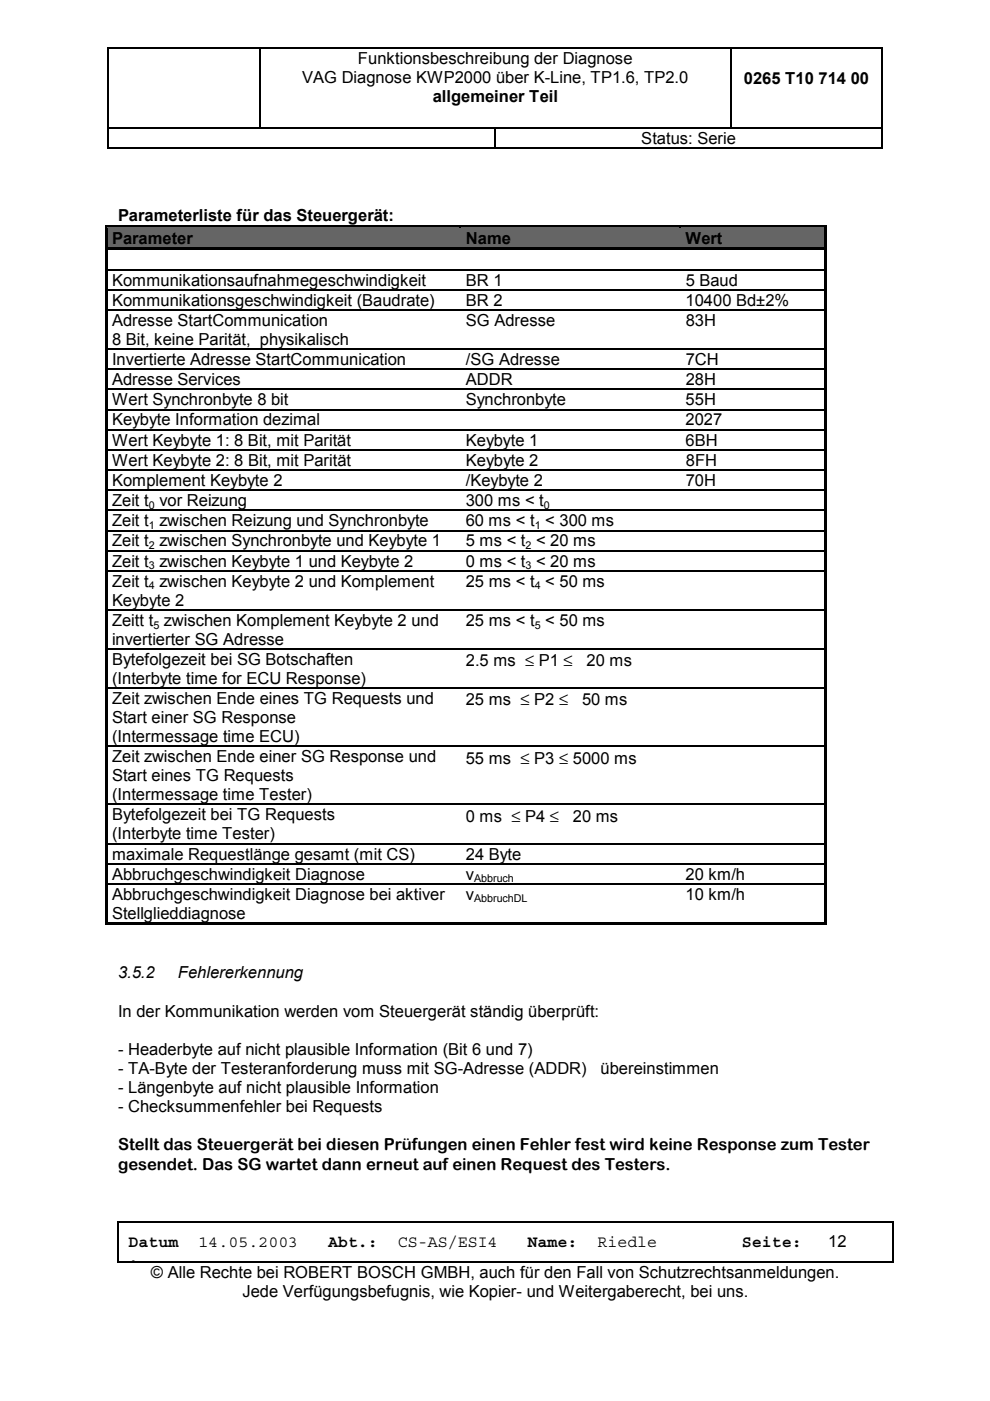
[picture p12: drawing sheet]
<svg xmlns="http://www.w3.org/2000/svg" width="210mm" height="297mm" viewBox="0 0 210 297" stroke-linecap="round" stroke-linejoin="round" font-family="sans-serif">
<defs><g id="words">
<g font-size="3.5">
<text x="64.1" y="17.5">VAG Diagnose KWP2000 ¸ber K-Line, TP1.6, TP2.0</text>
<text x="75.9" y="13.5">Funktionsbeschreibung der Diagnose</text>
<text x="157.7" y="17.8">0265 T10 714 00</text>
<text x="91.7" y="21.7">allgemeiner Teil</text>
<text x="136" y="30.4">Status: Serie</text>
<text x="25" y="46.9">Parameterliste f¸r das Steuerger‰t:</text>
<text x="23.7" y="51.6">Parameter</text>
<text x="98.8" y="51.6">Name</text>
<text x="145.4" y="51.6">Wert</text>
<text x="23.7" y="60.5">Kommunikationsaufnahmegeschwindigkeit</text>
<text x="23.7" y="64.8">Kommunikationsgeschwindigkeit (Baudrate)</text>
<text x="98.8" y="64.8">BR 2</text>
<text x="98.8" y="60.5">BR 1</text>
<text x="145.4" y="64.8">10400 Bd±2%</text>
<text x="145.4" y="60.5">5 Baud</text>
<text x="23.7" y="69.1">Adresse StartCommunication</text>
<text x="98.8" y="69.1">SG Adresse</text>
<text x="145.4" y="69.1">83H</text>
<text x="23.7" y="73.1">8 Bit, keine Parit‰t, physikalisch</text>
<text x="23.7" y="77.4">Invertierte Adresse StartCommunication</text>
<text x="98.8" y="77.4">/SG Adresse</text>
<text x="145.4" y="77.4">7CH</text>
<text x="23.7" y="81.7">Adresse Services</text>
<text x="98.8" y="81.7">ADDR</text>
<text x="145.4" y="81.7">28H</text>
<text x="23.7" y="85.9">Wert Synchronbyte 8 bit</text>
<text x="98.8" y="85.9">Synchronbyte</text>
<text x="145.4" y="85.9">55H</text>
<text x="23.7" y="90.2">Keybyte Information dezimal</text>
<text x="23.7" y="94.5">Wert Keybyte 1: 8 Bit, mit Parit‰t</text>
<text x="98.8" y="94.5">Keybyte 1</text>
<text x="145.4" y="90.2">2027</text>
<text x="145.4" y="94.5">6BH</text>
<text x="23.7" y="98.8">Wert Keybyte 2: 8 Bit, mit Parit‰t</text>
<text x="98.8" y="98.8">Keybyte 2</text>
<text x="145.4" y="98.8">8FH</text>
<text x="23.7" y="103">Komplement Keybyte 2</text>
<text x="23.7" y="107.3">Zeit t vor Reizung</text>
<text x="98.8" y="107.3">300 ms &lt; t</text>
<text x="98.8" y="103">/Keybyte 2</text>
<text x="145.4" y="103">70H</text>
<text x="23.7" y="111.6">Zeit t zwischen Reizung und Synchronbyte</text>
<text x="98.7" y="111.6">60 ms &lt; t &lt; 300 ms</text>
<text x="23.7" y="115.9">Zeit t zwischen Synchronbyte und Keybyte 1</text>
<text x="98.8" y="115.9">5 ms &lt; t &lt; 20 ms</text>
<text x="23.7" y="120.1">Zeit t zwischen Keybyte 1 und Keybyte 2</text>
<text x="23.7" y="124.4">Zeit t zwischen Keybyte 2 und Komplement</text>
<text x="98.8" y="120.1">0 ms &lt; t &lt; 20 ms</text>
<text x="98.8" y="124.4">25 ms &lt; t &lt; 50 ms</text>
<text x="23.7" y="128.4">Keybyte 2</text>
<text x="23.7" y="132.7">Zeitt t zwischen Komplement Keybyte 2 und</text>
<text x="23.7" y="136.7">invertierter SG Adresse</text>
<text x="98.8" y="132.7">25 ms &lt; t &lt; 50 ms</text>
<text x="23.7" y="141">Bytefolgezeit bei SG Botschaften</text>
<text x="98.8" y="141.3">2.5 ms ≤ P1 ≤</text>
<text x="124.4" y="141.3">20 ms</text>
<text x="23.7" y="145">(Interbyte time for ECU Response)</text>
<text x="23.7" y="149.3">Zeit zwischen Ende eines TG Requests und</text>
<text x="98.8" y="149.6">25 ms ≤ P2 ≤</text>
<text x="123.4" y="149.6">50 ms</text>
<text x="23.7" y="153.3">Start einer SG Response</text>
<text x="23.7" y="157.4">(Intermessage time ECU)</text>
<text x="23.7" y="161.6">Zeit zwischen Ende einer SG Response und</text>
<text x="98.8" y="161.9">55 ms ≤ P3 ≤ 5000 ms</text>
<text x="23.7" y="165.7">Start eines TG Requests</text>
<text x="23.7" y="169.7">(Intermessage time Tester)</text>
<text x="23.7" y="173.9">Bytefolgezeit bei TG Requests</text>
<text x="23.7" y="178">(Interbyte time Tester)</text>
<text x="98.8" y="174.2">0 ms ≤ P4 ≤</text>
<text x="121.5" y="174.2">20 ms</text>
<text x="23.7" y="182.2">maximale Requestl‰nge gesamt (mit CS)</text>
<text x="98.8" y="182.2">24 Byte</text>
<text x="23.7" y="186.5">Abbruchgeschwindigkeit Diagnose</text>
<text x="23.7" y="190.8">Abbruchgeschwindigkeit Diagnose bei aktiver</text>
<text x="98.8" y="190.8">v</text>
<text x="98.8" y="186.5">v</text>
<text x="145.4" y="186.5">20 km/h</text>
<text x="145.4" y="190.8">10 km/h</text>
<text x="23.7" y="194.8">Stellglieddiagnose</text>
<text x="25" y="207.4">3.5.2</text>
<text x="37.7" y="207.4">Fehlererkennung</text>
<text x="25" y="215.7">In der Kommunikation werden vom Steuerger‰t st‰ndig ¸berpr¸ft:</text>
<text x="25" y="223.7">- Headerbyte auf nicht plausible Information (Bit 6 und 7)</text>
<text x="25" y="227.8">- TA-Byte der Testeranforderung muss mit SG-Adresse (ADDR)</text>
<text x="127.3" y="227.8">¸bereinstimmen</text>
<text x="25" y="231.8">- L‰ngenbyte auf nicht plausible Information</text>
<text x="25" y="235.8">- Checksummenfehler bei Requests</text>
<text x="25" y="243.9">Stellt das Steuerger‰t bei diesen Pr¸fungen einen Fehler fest wird keine Response zum Tester</text>
<text x="25" y="248">gesendet. Das SG wartet dann erneut auf einen Request des Testers.</text>
<text x="27.3" y="264.4">Datum</text>
<text x="27.3" y="268.6">:</text>
<text x="42.1" y="264.4">14.05.2003</text>
<text x="69.6" y="264.4">Abt.:</text>
<text x="84.4" y="264.4">CS-AS/ESI4</text>
<text x="111.8" y="264.4">Name:</text>
<text x="126.7" y="264.4">Riedle</text>
<text x="157.3" y="264.4">Seite:</text>
<text x="175.6" y="264.4">12</text>
<text x="32" y="270.9">© Alle Rechte bei ROBERT BOSCH GMBH, auch f¸r den Fall von Schutzrechtsanmeldungen.</text>
<text x="51.4" y="275">Jede Verf¸gungsbefugnis, wie Kopier- und Weitergaberecht, bei uns.</text>
</g>
<g font-size="2.3">
<text x="31.5" y="107.9">0</text>
<text x="115.3" y="107.9">0</text>
<text x="31.5" y="112.1">1</text>
<text x="113.4" y="112.1">1</text>
<text x="31.5" y="116.4">2</text>
<text x="111.4" y="116.4">2</text>
<text x="31.5" y="120.7">3</text>
<text x="31.5" y="125">4</text>
<text x="111.4" y="120.7">3</text>
<text x="113.4" y="125">4</text>
<text x="32.5" y="133.3">5</text>
<text x="113.4" y="133.3">5</text>
<text x="100.5" y="187.1">Abbruch</text>
<text x="100.5" y="191.3">AbbruchDL</text>
</g>
</g></defs>
<g fill="#000">
<path d="M22.9 10h.2v.2h-.2zM54.9 10h.3v.2h-.3zM154.9 10h.3v.2h-.3zM186.9 10h.3v.2h-.3zM22.9 26.9h.2v.3h-.2zM22.9 31.2h.2v.3h-.2zM54.9 26.9h.3v.3h-.3zM104.9 26.9h.3v.3h-.3zM104.9 31.2h.3v.3h-.3zM154.9 26.9h.3v.3h-.3zM186.9 26.9h.3v.3h-.3zM186.9 31.2h.3v.3h-.3z"/>
<path d="M24.9 259h.2v.2h-.2zM39.7 259h.3v.2h-.3zM67.2 259h.2v.2h-.2zM82 259h.3v.2h-.3zM109.5 259h.2v.2h-.2zM124.3 259h.2v.2h-.2zM154.9 259h.3v.2h-.3zM173.2 259h.3v.2h-.3zM189.3 259h.2v.2h-.2zM24.9 267.4h.2v.3h-.2zM39.7 267.4h.3v.3h-.3zM67.2 267.4h.2v.3h-.2z"/>
<path d="M82 267.4h.3v.3h-.3zM109.5 267.4h.2v.3h-.2zM124.3 267.4h.2v.3h-.2zM154.9 267.4h.3v.3h-.3zM173.2 267.4h.3v.3h-.3zM189.3 267.4h.2v.3h-.2z"/>
</g>
<g fill="none" stroke="#000" stroke-width=".25">
<path d="M23 10.2v16.7M23.1 10.1h31.8M55 10.2v16.7M55.2 10.1h99.7M155 10.2v16.7M155.2 10.1h31.7M187 10.2v16.7M23 27.2v4M23.1 27.1h31.8M23.1 31.3h81.8M55.2 27.1h49.7M105 27.2v4"/>
<path d="M105.2 27.1h49.7M105.2 31.3h81.7M155.2 27.1h31.7M187 27.2v4M25 259.2v8.2M25.1 259.1h14.6M40 259.1h27.2M67.4 259.1h14.6M82.3 259.1h27.2M109.7 259.1h14.6M124.5 259.1h30.4M155.2 259.1h18"/>
<path d="M173.5 259.1h15.8M189.4 259.2v8.2M25.1 267.5h14.6M40 267.5h27.2M67.4 267.5h14.6M82.3 267.5h27.2M109.7 267.5h14.6M124.5 267.5h30.4M155.2 267.5h18M173.5 267.5h15.8"/>
</g>
<g fill="#656565">
<path d="M22.8 48.3h74.6v4.2h-74.6z"/>
<path d="M97.4 48.3h46.6v4.2h-46.6z"/>
<path d="M144 48.3h30.8v4.2h-30.8z"/>
</g>
<path d="M22.3 47.7h.5v.6h-.5zM22.3 47.7h.5v.5h-.5zM22.8 47.7h74.6v.5h-74.6z" fill="#000"/>
<path d="M22.8 48.2h74.6" fill="none" stroke="#656565" stroke-width=".21"/>
<path d="M97.4 48.2l.5 .1z" fill="#656565"/>
<path d="M97.4 47.7h.5v.5h-.5zM97.9 47.7h46.1v.5h-46.1z" fill="#000"/>
<path d="M97.9 48.2h46.1" fill="none" stroke="#656565" stroke-width=".21"/>
<path d="M144 48.2l.5 .1z" fill="#656565"/>
<g fill="#000">
<path d="M22.3 48.3h.5v4.2h-.5zM22.3 52.5h.5v.5h-.5zM22.3 53h.5v4h-.5zM22.3 57h.5v.3h-.5zM22.3 57.3h.5v4h-.5zM22.8 52.5h74.6v.5h-74.6zM97.4 52.5h.5v.5h-.5zM97.4 57h.3v.3h-.3zM97.9 52.5h46.1v.5h-46.1zM144 47.7h.5v.5h-.5zM144 52.5h.5v.5h-.5zM144 57h.2v.3h-.2z"/>
<path d="M144.5 47.7h30.3v.5h-30.3zM144.5 52.5h30.3v.5h-30.3zM174.8 47.7h.5v.6h-.5zM174.8 47.7h.5v.5h-.5zM174.8 48.3h.5v4.2h-.5zM174.8 52.5h.5v.5h-.5zM174.8 53h.5v4h-.5zM174.8 57h.5v.3h-.5zM174.8 57.3h.5v4h-.5zM22.3 61.3h.5v.3h-.5zM22.3 61.6h.5v4h-.5zM22.3 65.6h.5v.2h-.5z"/>
<path d="M22.3 65.8h.5v8.1h-.5zM22.3 73.9h.5v.2h-.5zM22.3 74.1h.5v4h-.5zM22.3 78.1h.5v.3h-.5zM22.3 78.4h.5v4h-.5zM97.4 61.3h.3v.3h-.3zM97.4 65.6h.3v.2h-.3zM97.4 73.9h.3v.2h-.3zM97.4 78.1h.3v.3h-.3zM144 61.3h.2v.3h-.2zM144 65.6h.2v.2h-.2zM144 73.9h.2v.2h-.2z"/>
<path d="M144 78.1h.2v.3h-.2zM174.8 61.3h.5v.3h-.5zM174.8 61.6h.5v4h-.5zM174.8 65.6h.5v.2h-.5zM174.8 65.8h.5v8.1h-.5zM174.8 73.9h.5v.2h-.5zM174.8 74.1h.5v4h-.5zM174.8 78.1h.5v.3h-.5zM174.8 78.4h.5v4h-.5zM22.3 82.4h.5v.3h-.5zM22.3 82.7h.5v4h-.5zM22.3 86.7h.5v.3h-.5z"/>
<path d="M22.3 87h.5v4h-.5zM22.3 91h.5v.2h-.5zM22.3 91.2h.5v4h-.5zM22.3 95.2h.5v.3h-.5zM22.3 95.5h.5v4h-.5zM22.3 99.5h.5v.3h-.5zM22.3 99.8h.5v4h-.5zM97.4 82.4h.3v.3h-.3zM97.4 86.7h.3v.3h-.3zM97.4 91h.3v.2h-.3zM97.4 95.2h.3v.3h-.3zM97.4 99.5h.3v.3h-.3z"/>
<path d="M144 82.4h.2v.3h-.2zM144 86.7h.2v.3h-.2zM144 91h.2v.2h-.2zM144 95.2h.2v.3h-.2zM144 99.5h.2v.3h-.2zM174.8 82.4h.5v.3h-.5zM174.8 82.7h.5v4h-.5zM174.8 86.7h.5v.3h-.5zM174.8 87h.5v4h-.5zM174.8 91h.5v.2h-.5zM174.8 91.2h.5v4h-.5zM174.8 95.2h.5v.3h-.5z"/>
<path d="M174.8 95.5h.5v4h-.5zM174.8 99.5h.5v.3h-.5zM174.8 99.8h.5v4h-.5zM22.3 103.8h.5v.3h-.5zM22.3 104.1h.5v4h-.5zM22.3 108.1h.5v.2h-.5zM22.3 108.3h.5v4.1h-.5zM22.3 112.4h.5v.2h-.5zM22.3 112.6h.5v4h-.5zM22.3 116.6h.5v.3h-.5zM22.3 116.9h.5v4h-.5zM97.4 103.8h.3v.3h-.3z"/>
<path d="M97.4 108.1h.3v.2h-.3zM97.4 112.4h.3v.2h-.3zM97.4 116.6h.3v.3h-.3zM144 103.8h.2v.3h-.2zM144 108.1h.2v.2h-.2zM144 112.4h.2v.2h-.2zM144 116.6h.2v.3h-.2zM174.8 103.8h.5v.3h-.5zM174.8 104.1h.5v4h-.5zM174.8 108.1h.5v.2h-.5zM174.8 108.3h.5v4.1h-.5zM174.8 112.4h.5v.2h-.5z"/>
<path d="M174.8 112.6h.5v4h-.5zM174.8 116.6h.5v.3h-.5zM174.8 116.9h.5v4h-.5zM22.3 120.9h.5v.3h-.5zM22.3 121.2h.5v8h-.5zM22.3 129.2h.5v.3h-.5zM22.3 129.5h.5v8h-.5zM22.3 137.5h.5v.3h-.5zM22.3 137.8h.5v8h-.5zM97.4 120.9h.3v.3h-.3zM97.4 129.2h.3v.3h-.3zM97.4 137.5h.3v.3h-.3z"/>
<path d="M144 120.9h.2v.3h-.2zM144 129.2h.2v.3h-.2zM144 137.5h.2v.3h-.2zM174.8 120.9h.5v.3h-.5zM174.8 121.2h.5v8h-.5zM174.8 129.2h.5v.3h-.5zM174.8 129.5h.5v8h-.5zM174.8 137.5h.5v.3h-.5zM174.8 137.8h.5v8h-.5zM22.3 145.8h.5v.2h-.5zM22.3 146h.5v12.1h-.5zM22.3 158.1h.5v.3h-.5z"/>
<path d="M22.3 158.4h.5v12h-.5zM97.4 145.8h.3v.2h-.3zM97.4 158.1h.3v.3h-.3zM144 145.8h.2v.2h-.2zM144 158.1h.2v.3h-.2zM174.8 145.8h.5v.2h-.5zM174.8 146h.5v12.1h-.5zM174.8 158.1h.5v.3h-.5zM174.8 158.4h.5v12h-.5zM22.3 170.4h.5v.3h-.5zM22.3 170.7h.5v8h-.5zM22.3 178.7h.5v.3h-.5z"/>
<path d="M22.3 179h.5v4h-.5zM97.4 170.4h.3v.3h-.3zM97.4 178.7h.3v.3h-.3zM144 170.4h.2v.3h-.2zM144 178.7h.2v.3h-.2zM174.8 170.4h.5v.3h-.5zM174.8 170.7h.5v8h-.5zM174.8 178.7h.5v.3h-.5zM174.8 179h.5v4h-.5zM22.3 183h.5v.3h-.5zM22.3 183.3h.5v4h-.5zM22.3 187.3h.5v.2h-.5z"/>
<path d="M22.3 187.5h.5v8.1h-.5zM22.3 195.6h.5v.5h-.5zM22.8 195.6h74.6v.5h-74.6zM97.4 183h.3v.3h-.3zM97.4 187.3h.3v.2h-.3zM97.4 195.6h.5v.5h-.5zM97.9 195.6h46.1v.5h-46.1zM144 183h.2v.3h-.2zM144 187.3h.2v.2h-.2zM144 195.6h.5v.5h-.5zM144.5 195.6h30.3v.5h-30.3zM174.8 183h.5v.3h-.5z"/>
<path d="M174.8 183.3h.5v4h-.5zM174.8 187.3h.5v.2h-.5zM174.8 187.5h.5v8.1h-.5zM174.8 195.6h.5v.5h-.5z"/>
</g>
<path d="M144.5 48.2h30.3" fill="none" stroke="#656565" stroke-width=".21"/>
<g fill="none" stroke="#000" stroke-width=".25">
<path d="M22.8 57.1h74.6M97.7 57.1h46.3M144.2 57.1h30.6M22.8 61.4h74.6M22.8 65.7h74.6M22.8 74h74.6M22.8 78.3h74.6M97.7 61.4h46.3M97.7 65.7h46.3M97.7 74h46.3M97.7 78.3h46.3M144.2 61.4h30.6"/>
<path d="M144.2 65.7h30.6M144.2 74h30.6M144.2 78.3h30.6M22.8 82.5h74.6M22.8 86.8h74.6M22.8 91.1h74.6M22.8 95.4h74.6M22.8 99.7h74.6M97.7 82.5h46.3M97.7 86.8h46.3M97.7 91.1h46.3M97.7 95.4h46.3"/>
<path d="M97.7 99.7h46.3M144.2 82.5h30.6M144.2 86.8h30.6M144.2 91.1h30.6M144.2 95.4h30.6M144.2 99.7h30.6M22.8 103.9h74.6M22.8 108.2h74.6M22.8 112.5h74.6M22.8 116.8h74.6M97.7 103.9h46.3M97.7 108.2h46.3"/>
<path d="M97.7 112.5h46.3M97.7 116.8h46.3M144.2 103.9h30.6M144.2 108.2h30.6M144.2 112.5h30.6M144.2 116.8h30.6M22.8 121h74.6M22.8 129.3h74.6M22.8 137.6h74.6M97.7 121h46.3M97.7 129.3h46.3M97.7 137.6h46.3"/>
<path d="M144.2 121h30.6M144.2 129.3h30.6M144.2 137.6h30.6M22.8 145.9h74.6M22.8 158.2h74.6M97.7 145.9h46.3M97.7 158.2h46.3M144.2 145.9h30.6M144.2 158.2h30.6M22.8 170.6h74.6M22.8 178.9h74.6M97.7 170.6h46.3"/>
<path d="M97.7 178.9h46.3M144.2 170.6h30.6M144.2 178.9h30.6M22.8 183.1h74.6M22.8 187.4h74.6M97.7 183.1h46.3M97.7 187.4h46.3M144.2 183.1h30.6M144.2 187.4h30.6"/>
</g>
<use href="#words"/>
</svg>
